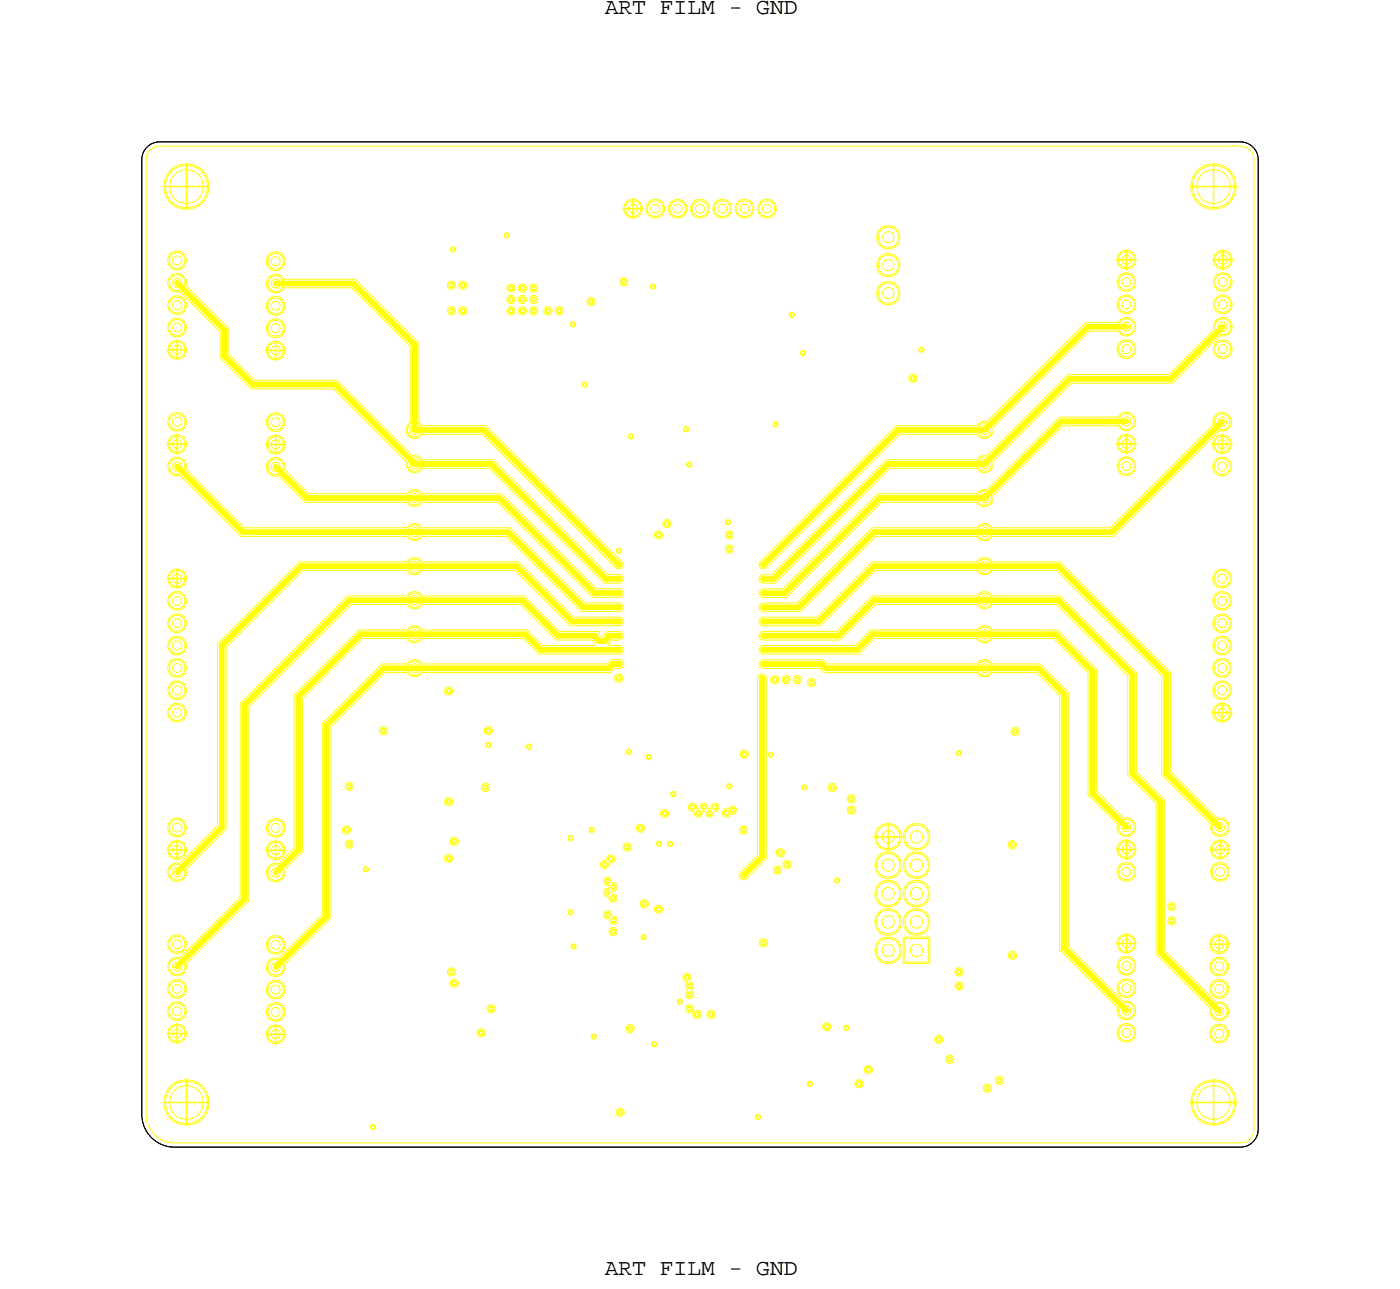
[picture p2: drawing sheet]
<svg xmlns="http://www.w3.org/2000/svg" width="125mm" height="115mm" viewBox="0 0 125 115" stroke-linecap="round" stroke-linejoin="round" font-family="sans-serif">
<defs><g id="words">
<g font-size="2.1">
<text x="54.2" y="1.2">ART FILM - GND</text>
<text x="54.2" y="114.2">ART FILM - GND</text>
</g>
</g></defs>
<!-- layer: Board Outline -->
<path d="M12.7 14.3v85.5zM13.2 13.2l.4-.4 .6-.1h96.9a1.61 1.61 0 0 1 1.6 1.5v86.9a1.6 1.6 0 0 1-1.6 1.6h-95.6a2.94 2.94 0 0 1-2.8-2.9v-85.5l.1-.6zM14.2 12.7h96.9zM14.2 12.7a1.6 1.6 0 0 0-1.5 1.6M111.1 12.7a1.6 1.6 0 0 1 1.6 1.5M112.7 14.2v86.9zM12.7 99.8a2.94 2.94 0 0 0 2.8 2.9M15.5 102.7h95.6zM112.7 101.1a1.6 1.6 0 0 1-1.6 1.6" fill="none" stroke="#000" stroke-width=".09"/>
<!-- layer: Nets -->
<g fill="none" stroke="#ff0" stroke-width=".09">
<path d="M13.4 13.5l.4-.3 .4-.1h96.9a1.23 1.23 0 0 1 1.2 1.1v86.9a1.22 1.22 0 0 1-1.2 1.2h-95.6a2.56 2.56 0 0 1-2.4-2.5v-85.5l.1-.5zM15.3 24.7a.85 .85 0 0 1 1-.1 .85 .85 0 0 1 .4 1l3.8 3.8v2.3l2.3 2.3h7.4l6.7 6.8h.1a1.12 1.12 0 0 1 .8 .4h6.4l10.2 10.2 1.2 .1 .2 .2v.3l-.3 .2h-1.4l-10.3-10.3-6 .1a.79 .79 0 0 1-1 .2 .79 .79 0 0 1-.4-.9l-6.5-6.5h-7.4l-2.8-2.8v-2.3l-3.6-3.6a.83 .83 0 0 1-1-.4 .83 .83 0 0 1 .2-1zM24.1 24.8a.89 .89 0 0 1 1.4 .2h6.3l5.7 5.7v7.1l.3 .3h5.7l12.2 12.2 .1 .2-.1 .3-.2 .1-.4-.1-11.9-11.9h-5.4a.78 .78 0 0 1-1.2 .1 .78 .78 0 0 1 .1-1.2v-6.8l-5.2-5.2h-6.1a.83 .83 0 0 1-1.2 .2 .83 .83 0 0 1-.1-1.2zM40.2 25.3l.2-.1 .3 .1 .1 .2-.1 .3-.3 .1-.2-.1-.1-.3zM40.2 27.6l.2-.1 .3 .1 .1 .2-.1 .3-.3 .1-.2-.1-.1-.3zM40.3 27.7l.1-.1 .2 .1v.3l-.2 .1-.1-.1zM40.3 25.4l.1-.1 .2 .1v.3l-.2 .1-.1-.1zM40.3 27.8l.1-.1 .2 .1v.1l-.2 .1-.1-.1zM40.3 25.5l.1-.1 .2 .1v.1l-.2 .1-.1-.1zM40.4 22.2l.2-.1 .2 .1v.3l-.2 .1-.2-.1zM40.4 22.3l.2-.1 .1 .1v.1l-.1 .1-.2-.1zM41.2 25.3l.3-.1 .2 .1 .1 .2-.1 .3-.2 .1-.3-.1-.1-.3z"/>
<path d="M41.2 27.6l.3-.1 .2 .1 .1 .2-.1 .3-.2 .1-.3-.1-.1-.3zM41.3 25.4l.2-.1 .1 .1v.3l-.1 .1-.2-.1zM41.3 27.7l.2-.1 .1 .1v.3l-.1 .1-.2-.1zM41.3 25.5l.2-.1 .1 .1v.1l-.1 .1-.2-.1zM41.3 27.8l.2-.1 .1 .1v.1l-.1 .1-.2-.1zM45.2 20.9l.2-.1 .1 .1v.3l-.1 .1-.2-.1zM45.2 21l.2-.1 .1 .1v.2h-.1h-.2zM45.5 27.6l.3-.1 .2 .1 .1 .2-.1 .3-.2 .1-.3-.1-.1-.3zM45.5 25.5l.3-.1 .2 .1 .1 .3-.1 .2-.2 .2-.3-.2-.1-.2zM45.5 26.6l.3-.2 .2 .2 .1 .2-.1 .3-.2 .1-.3-.1-.1-.3zM45.6 26.7l.2-.1 .1 .1v.3h-.1h-.2zM45.6 25.6h.2h.1v.4h-.1h-.2z"/>
<path d="M45.6 27.7l.2-.1 .1 .1v.3l-.1 .1-.2-.1zM45.6 26.7h.2h.1v.2l-.1 .1-.2-.1zM45.6 25.7l.2-.1 .1 .1v.2h-.1h-.2zM45.6 27.8l.2-.1 .1 .1v.1l-.1 .1-.2-.1zM46.5 27.6l.3-.1 .3 .1 .1 .2-.1 .3-.3 .1-.3-.1-.1-.3zM46.5 26.6l.3-.2 .3 .2 .1 .2-.1 .3-.3 .1-.3-.1-.1-.3zM46.5 25.5l.3-.1 .3 .1 .1 .3-.1 .2-.3 .2-.3-.2-.1-.2zM46.6 25.6h.2h.2v.4h-.2h-.2zM46.6 26.7l.2-.1 .2 .1v.3h-.2h-.2zM46.6 27.7l.2-.1 .2 .1v.3l-.2 .1-.2-.1zM46.7 25.7l.1-.1 .1 .1v.2h-.1h-.1zM46.7 26.7h.1h.1v.2l-.1 .1-.1-.1z"/>
<path d="M46.7 27.8l.1-.1 .1 .1v.1l-.1 .1-.1-.1zM47.5 25.5l.3-.1 .3 .1 .1 .3-.1 .2-.3 .2-.3-.2-.1-.2zM47.5 26.6l.3-.2 .3 .2 .1 .2-.1 .3-.3 .1-.3-.1-.1-.3zM47.5 27.6l.3-.1 .3 .1 .1 .2-.1 .3-.3 .1-.3-.1-.1-.3zM47.6 25.6h.2h.2v.4h-.2h-.2zM47.6 26.7l.2-.1 .2 .1v.3h-.2h-.2zM47.6 27.7l.2-.1 .2 .1v.3l-.2 .1-.2-.1zM47.7 25.7l.1-.1 .1 .1v.2h-.1h-.1zM47.7 26.7h.1h.1v.2l-.1 .1-.1-.1zM47.7 27.8l.1-.1 .1 .1v.1l-.1 .1-.1-.1zM48.8 27.6l.3-.1 .2 .1 .1 .2-.1 .3-.2 .1-.3-.1-.1-.3zM48.9 27.7l.2-.1 .1 .1v.3l-.1 .1-.2-.1z"/>
<path d="M48.9 27.8l.2-.1 .1 .1v.1l-.1 .1-.2-.1zM49.8 27.6l.3-.1 .3 .1 .1 .2-.1 .3-.3 .1-.3-.1-.1-.3zM49.9 27.7l.2-.1 .2 .1v.3l-.2 .1-.2-.1zM50 27.8l.1-.1 .1 .1v.1l-.1 .1-.1-.1zM51.1 28.9l.2-.1 .2 .1v.3l-.2 .1-.2-.1zM51.2 29l.1-.1 .1 .1v.1l-.1 .1-.1-.1zM52.2 34.3l.2-.1 .1 .1v.3l-.1 .1-.2-.1zM52.2 34.4l.2-.1 .1 .1v.1l-.1 .1-.2-.1zM52.7 26.8l.2-.2 .3 .2 .1 .2-.1 .3-.3 .1-.2-.1-.1-.3zM52.8 26.8h.1h.2v.4h-.2h-.1zM52.8 26.9h.1h.2v.2l-.2 .1-.1-.1zM55.6 25l.3-.1 .2 .1 .1 .2-.1 .3-.2 .1-.3-.1-.1-.3z"/>
<path d="M55.7 25.1l.2-.1 .1 .1v.3l-.1 .1-.2-.1zM55.7 25.2l.2-.1 .1 .1v.1l-.1 .1-.2-.1zM56.3 38.9l.2-.1 .2 .1v.3l-.2 .1-.2-.1zM56.4 39l.1-.1 .1 .1v.2h-.1h-.1zM58.3 25.5l.2-.1 .2 .1v.3l-.2 .1-.2-.1zM58.4 25.6l.1-.1 .1 .1v.1l-.1 .1-.1-.1zM61.3 38.3l.2-.1 .1 .1v.3l-.1 .1-.2-.1zM61.3 38.4l.2-.1 .1 .1v.1l-.1 .1-.2-.1zM69.3 37.8h.2h.2v.3l-.2 .1-.2-.1zM69.3 37.9l.2-.1 .1 .1v.2h-.1h-.2zM70.8 28h.1h.2v.3l-.2 .1-.1-.1zM70.8 28.1l.1-.1 .2 .1v.2h-.2h-.1z"/>
<path d="M71.8 31.4h.1h.2v.4h-.2h-.1zM71.8 31.5l.1-.1 .2 .1v.2h-.2h-.1zM81.5 33.6l.3-.1 .2 .1 .1 .3-.1 .2-.2 .1-.3-.1-.1-.2zM81.6 33.7l.2-.1 .1 .1v.3l-.1 .1-.2-.1zM81.6 33.8l.2-.1 .1 .1v.1l-.1 .1-.2-.1zM82.4 31.1h.1h.2v.4h-.2h-.1zM82.4 31.2h.1h.2v.2l-.2 .1-.1-.1zM15.3 41.2a.85 .85 0 0 1 1-.1 .85 .85 0 0 1 .4 .9l5.2 5.3 14.6-.1a.81 .81 0 0 1 1.3 .1h7.9l6.7 6.7h3.1l.2 .2 .1 .3-.2 .2h-.2h-3.3l-6.7-6.7h-7.6a.81 .81 0 0 1-1.4 0h-14.8l-5.5-5.4a.83 .83 0 0 1-1-.4 .83 .83 0 0 1 .2-1zM24.1 41.2a.85 .85 0 0 1 1-.1 .85 .85 0 0 1 .4 1l2.1 2.1h8.9a.81 .81 0 0 1 1.3 0h7.1l8.5 8.5h2.1l.3 .2v.3l-.4 .3h-2.3l-8.5-8.5h-6.8a.81 .81 0 0 1-1.4 0h-9.1l-2.4-2.4a.83 .83 0 0 1-.9-.4 .83 .83 0 0 1 .1-1zM26.8 50.3h9.7a.81 .81 0 0 1 1.3 0h8.6l5 4.9 4.1 .1 .2 .1 .1 .3-.1 .2-.3 .1h-4.3l-5-4.9h-8.3a.81 .81 0 0 1-1.4 0h-9.3l-6.9 6.9v16.2l-3.5 3.7a.83 .83 0 0 1-.8 1 .83 .83 0 0 1-.9-1 .83 .83 0 0 1 1.1-.6l3.4-3.4v-16.3zM55.3 49.1h.1h.2v.4h-.2h-.1zM55.3 50.4l.1-.1 .2 .1v.3l-.2 .1-.1-.1z"/>
<path d="M55.3 56.8l.1-.1 .2 .1v.3h-.2h-.1zM55.3 51.7l.1-.1 .2 .1v.3l-.2 .1-.1-.1zM55.3 58l.1-.1 .2 .1v.3l-.2 .1-.1-.1zM55.3 55.5l.1-.1 .2 .1v.3l-.2 .1-.1-.1zM55.3 54.2l.1-.1 .2 .1v.3l-.2 .1-.1-.1zM55.3 52.9h.1h.2v.4h-.2h-.1zM55.3 49.2l.1-.1 .2 .1v.2h-.2h-.1zM55.3 50.5l.1-.1 .2 .1v.1l-.2 .1-.1-.1zM55.3 56.8h.1h.2v.2l-.2 .1-.1-.1zM55.3 51.8l.1-.1 .2 .1v.1l-.2 .1-.1-.1zM55.3 58.1l.1-.1 .2 .1v.1l-.2 .1-.1-.1zM55.3 55.6l.1-.1 .2 .1v.1l-.2 .1-.1-.1z"/>
<path d="M55.3 54.3l.1-.1 .2 .1v.1l-.2 .1-.1-.1zM55.3 53l.1-.1 .2 .1v.2h-.2h-.1zM55.3 59.3l.2-.1 .2 .1v.3l-.2 .1-.2-.1zM55.4 59.4l.1-.1 .1 .1v.1l-.1 .1-.1-.1zM58.7 47.6l.3-.1 .3 .1v.3v.2l-.3 .2-.3-.2-.1-.2zM58.8 47.7h.2h.2v.3l-.2 .1-.2-.1zM58.8 47.8l.2-.1 .1 .1v.2h-.1h-.2zM59.5 46.6l.2-.1 .3 .1 .1 .3-.1 .2-.3 .1-.2-.1-.1-.2zM59.6 46.7l.1-.1 .2 .1v.3l-.2 .1-.1-.1zM59.6 46.8l.1-.1 .2 .1v.1l-.2 .1-.1-.1zM61.6 41.4h.1h.2v.3l-.2 .1-.1-.1zM61.6 41.5l.1-.1 .2 .1v.2h-.2h-.1z"/>
<path d="M65 46.6l.2-.1 .2 .1v.3l-.2 .1-.2-.1zM65.1 47.6l.2-.1 .3 .1 .1 .3-.1 .2-.3 .2-.2-.2-.1-.2zM65.1 48.9l.2-.1 .3 .1 .1 .3-.1 .2-.3 .1-.2-.1-.1-.2zM65.1 46.7l.1-.1 .1 .1v.1l-.1 .1-.1-.1zM65.2 47.7h.1h.2v.3l-.2 .1-.1-.1zM65.2 49l.1-.1 .2 .1v.3l-.2 .1-.1-.1zM65.2 47.8l.1-.1 .2 .1v.2h-.2h-.1zM65.2 49.1l.1-.1 .2 .1v.1l-.2 .1-.1-.1zM68.1 59.2l.3-.1h5.3l.4 .3h13.4a.81 .81 0 0 1 1.4 0h4.3l2.5 2.6v22.7l5 5a.83 .83 0 0 1 1 .7 .83 .83 0 0 1-1 .9 .83 .83 0 0 1-.6-1.1l-5.2-5.2v-22.7l-2-2.1h-4.1a.81 .81 0 0 1-1.3 0h-13.7l-.4-.4h-5.1l-.3-.2zM68.1 57.9l.3-.1h8.2l1.4-1.4h9.5a.81 .81 0 0 1 1.4 0h5.8l3.5 3.5v10.9l2.5 2.5a.83 .83 0 0 1 1 .7 .83 .83 0 0 1-1 .9 .83 .83 0 0 1-.6-1.1l-2.6-2.6v-11l-3.1-3h-5.6a.81 .81 0 0 1-1.3 0h-9.2l-1.4 1.4h-8.6l-.3-.3v-.2zM68.1 52.8l.3-.1h1.7l8.5-8.5h8.9a.83 .83 0 0 1 .9-.4l6.5-6.5h5.3a.83 .83 0 0 1 1.2-.2 .83 .83 0 0 1 0 1.3 .83 .83 0 0 1-1.3-.3h-4.9l-6.3 6.3a.78 .78 0 0 1-.4 .9 .78 .78 0 0 1-1-.3h-8.5l-8.6 8.5h-2.1l-.3-.3zM68.1 55.4l.3-.1h4.8l4.9-5h9.4a.81 .81 0 0 1 1.4 0h6.1l9.8 9.9v8.9l4.2 4.2a.83 .83 0 0 1 1.1 .7 .83 .83 0 0 1-1 .9 .83 .83 0 0 1-.6-1.1l-4.4-4.4v-8.9l-9.5-9.4h-5.8a.81 .81 0 0 1-1.3 0h-9.1l-4.9 4.9h-5.2l-.3-.2z"/>
<path d="M68.1 51.6l.2-.1 .8-.1 10.3-10.2 8.1-.1a.82 .82 0 0 1 .9-.3l7.2-7.3h9.1l4-4a.83 .83 0 0 1 .8-1 .83 .83 0 0 1 .9 .9 .83 .83 0 0 1-1.1 .7l-4.3 4.2h-9l-7.1 7.1a.79 .79 0 0 1-.4 .9 .79 .79 0 0 1-1-.4h-7.8l-10.3 10.3h-1.2l-.2-.3zM68.1 56.6l.3-.1h6.5l3.2-3.2h9.4a.81 .81 0 0 1 1.4 0h6.1l6.8 6.9v8.9l2.5 2.5v13.5l4.7 4.6a.83 .83 0 0 1 1 .8 .83 .83 0 0 1-.9 .9 .83 .83 0 0 1-.7-1.1l-4.8-4.9v-13.5l-2.6-2.5v-8.9l-6.4-6.4h-5.8a.81 .81 0 0 1-1.3 0h-9.1l-3.1 3.2h-7l-.1-.1-.2-.2zM68.1 54.1l.3-.1h3l6.7-6.7 9.4-.1a.81 .81 0 0 1 1.4 .1h10.5l9.3-9.3a.83 .83 0 0 1 .7-1 .83 .83 0 0 1 .9 .9 .83 .83 0 0 1-1.1 .7l-9.4 9.4h-11a.81 .81 0 0 1-1.3 0h-9.1l-6.7 6.8h-3.4l-.3-.3zM68.1 50.3l12.2-12.2h7.2a1.14 1.14 0 0 1 .9-.4l8.9-8.8 2.9-.1a.83 .83 0 0 1 1.2-.1 .83 .83 0 0 1 0 1.2 .83 .83 0 0 1-1.3-.3h-2.5l-8.7 8.7a.79 .79 0 0 1-.5 .9 .79 .79 0 0 1-.9-.3h-6.9l-11.9 11.9-.3 .1-.3-.1-.1-.2zM68.2 51.7l.2-.1 .1 .1v.3l-.1 .1-.2-.1zM68.2 56.8l.2-.1 .1 .1v.3h-.1h-.2zM68.2 59.3l.2-.1 .1 .1v.3l-.1 .1-.2-.1zM68.2 50.4l.2-.1 .1 .1v.3l-.1 .1-.2-.1zM68.2 55.5l.2-.1 .1 .1v.3l-.1 .1-.2-.1zM68.2 58l.2-.1 .1 .1v.3l-.1 .1-.2-.1zM68.2 54.2l.2-.1 .1 .1v.3l-.1 .1-.2-.1zM68.2 52.9h.2h.1v.4h-.1h-.2z"/>
<path d="M68.2 51.8l.2-.1 .1 .1v.1l-.1 .1-.2-.1zM68.2 56.8h.2h.1v.2l-.1 .1-.2-.1zM68.2 59.4l.2-.1 .1 .1v.1l-.1 .1-.2-.1zM68.2 50.5l.2-.1 .1 .1v.1l-.1 .1-.2-.1zM68.2 55.6l.2-.1 .1 .1v.1l-.1 .1-.2-.1zM68.2 58.1l.2-.1 .1 .1v.1l-.1 .1-.2-.1zM68.2 54.3l.2-.1 .1 .1v.1l-.1 .1-.2-.1zM68.2 53h.2h.1v.2l-.1 .1-.2-.1zM21.5 63l9.6-9.7h5.4a.81 .81 0 0 1 1.3 0h9.1l3.2 3.2h3.6v.4l.1 .1h.2l.2-.3 .2-.2 1.2 .1 .2 .3-.1 .3-.2 .1h-.7l-.3 .4v.1h1l.2 .1 .1 .3-.1 .2-.3 .2h-7.1l-1.4-1.4h-9.1a.81 .81 0 0 1-1.4 0h-3.9l-5.4 5.3v13.7l-1.6 1.7a.83 .83 0 0 1-.8 1 .83 .83 0 0 1-.8-.9 .83 .83 0 0 1 1.1-.7l1.3-1.4v-13.7l5.8-5.8h4.4a.81 .81 0 0 1 1.3 0h9.4l1.4 1.4h4.6l.1-.1-.3-.4h-3.2l-3.2-3.2h-8.8a.81 .81 0 0 1-1.4 0h-4.9l-9.2 9.2v17.4l-5.6 5.6a.84 .84 0 0 1-.8 1.1 .84 .84 0 0 1-.9-1 .84 .84 0 0 1 1.1-.7l5.4-5.4zM28.9 64.7l5.3-5.3h2.3a.81 .81 0 0 1 1.3 0h16.5l.4-.3h.8l.3 .1 .1 .3-.2 .3h-.7l-.3 .4h-16.9a.81 .81 0 0 1-1.4 0h-1.9l-4.9 4.9v17.1l-4.1 4.2a.83 .83 0 0 1-.8 1 .83 .83 0 0 1-.8-1 .83 .83 0 0 1 1.1-.6l3.9-3.9zM30.8 74.1l.2-.2 .3 .2 .1 .2-.1 .3-.3 .1-.2-.1-.1-.3zM30.9 74.1h.1h.2v.4h-.2h-.1z"/>
<path d="M30.9 74.2h.1h.2v.2l-.2 .1-.1-.1zM31 70.2l.3-.2 .3 .2 .1 .2-.1 .3-.3 .1-.3-.1-.1-.3zM31 75.3l.3-.1 .3 .1 .1 .3-.1 .2-.3 .1-.3-.1-.1-.2zM31.1 70.2h.2h.2v.4h-.2h-.2zM31.1 75.4l.2-.1 .2 .1v.3l-.2 .1-.2-.1zM31.2 70.3h.1h.1v.2l-.1 .1-.1-.1zM31.2 75.5l.1-.1 .1 .1v.1l-.1 .1-.1-.1zM32.6 77.7l.2-.1 .2 .1v.3l-.2 .1-.2-.1zM32.6 77.8l.2-.1 .1 .1v.1l-.1 .1-.2-.1zM34.1 65.2l.2-.1 .3 .1 .1 .2-.1 .3-.3 .1-.2-.1-.1-.3zM34.2 65.3l.1-.1 .2 .1v.3l-.2 .1-.1-.1zM34.2 65.4l.1-.1 .2 .1v.1l-.2 .1-.1-.1z"/>
<path d="M39.9 61.6l.3-.1 .3 .1v.3v.2l-.3 .1-.3-.1-.1-.2zM39.9 71.5l.3-.1 .3 .1v.3v.2l-.3 .1-.3-.1-.1-.2zM39.9 76.6l.3-.1 .3 .1v.2v.3l-.3 .1-.3-.1-.1-.3zM40 61.7l.2-.1 .2 .1v.3l-.2 .1-.2-.1zM40 71.6l.2-.1 .2 .1v.3l-.2 .1-.2-.1zM40 76.7l.2-.1 .2 .1v.3l-.2 .1-.2-.1zM40 61.8l.2-.1 .1 .1v.1l-.1 .1-.2-.1zM40 71.7l.2-.1 .1 .1v.1l-.1 .1-.2-.1zM40 76.8l.2-.1 .1 .1v.1l-.1 .1-.2-.1zM40.4 75.1l.3-.1 .3 .1 .1 .2-.1 .3-.3 .1-.3-.1-.1-.3zM40.5 75.2l.2-.1 .2 .1v.3l-.2 .1-.2-.1zM40.6 75.3l.1-.1 .1 .1v.1l-.1 .1-.1-.1z"/>
<path d="M43.2 70.2l.3-.1 .3 .1v.3v.2l-.3 .2-.3-.2-.1-.2zM43.3 70.3h.2h.2v.4h-.2h-.2zM43.4 70.4l.1-.1 .1 .1v.2h-.1h-.1zM43.5 65.2l.2-.2 .3 .2 .1 .2-.1 .3-.3 .1-.2-.1-.1-.3zM43.6 66.5h.1h.2v.4h-.2h-.1zM43.6 65.3l.1-.1 .2 .1v.3h-.2h-.1zM43.6 66.6l.1-.1 .2 .1v.2h-.2h-.1zM43.6 65.3h.1h.2v.2l-.2 .1-.1-.1zM47.2 66.7l.2-.1 .2 .1v.3l-.2 .1-.2-.1zM47.3 66.8l.1-.1 .1 .1v.1l-.1 .1-.1-.1zM50.9 74.9l.2-.1 .2 .1v.3l-.2 .1-.2-.1zM51 75l.1-.1 .1 .1v.1l-.1 .1-.1-.1z"/>
<path d="M52.8 74.1h.2h.2v.4h-.2h-.2zM52.9 74.2h.1h.1v.2l-.1 .1-.1-.1zM53.9 77.1l.4-.1 .1-.3 .2-.1h.3l.2 .2-.1 .3-.5 .2v.3l-.2 .1h-.3l-.2-.1v-.2zM54 77.2h.2h.1v.4h-.1h-.2zM54 77.3l.2-.1 .1 .1v.2h-.1h-.2zM54.2 78.6l.2-.1 .2 .1 .2 .4 .3 .1 .2 .2-.1 .3-.4 .2v.2l.3 .1 .2 .2v.2l-.2 .2h-.4l-.2-.4-.3-.1-.1-.2v-.3l.5-.3-.1-.1-.2-.1-.2-.1v-.3zM54.2 79.7h.2h.2v.4h-.2h-.2zM54.3 78.7h.1h.2v.4h-.2h-.1zM54.3 79.8h.1h.1v.2l-.1 .1-.1-.1zM54.3 78.8h.1h.2v.2l-.2 .1-.1-.1zM54.5 76.7h.2h.2v.4h-.2h-.2zM54.6 76.8l.1-.1 .1 .1v.2h-.1h-.1z"/>
<path d="M54.8 79.2h.1h.2v.4h-.2h-.1zM54.8 79.3h.1h.2v.2l-.2 .1-.1-.1zM55.2 60.5l.2-.1 .3 .1 .1 .2-.1 .3-.3 .1-.2-.1-.1-.3zM55.3 60.6l.1-.1 .2 .1v.3h-.2h-.1zM55.3 60.6h.1h.2v.2l-.2 .1-.1-.1zM55.9 75.6l.3-.1 .3 .1v.2v.3l-.3 .1-.3-.1-.1-.3zM56 75.7l.2-.1 .2 .1v.3l-.2 .1-.2-.1zM56.1 75.8l.1-.1 .1 .1v.1l-.1 .1-.1-.1zM56.2 67.1h.1h.2v.4h-.2h-.1zM56.2 67.2h.1h.2v.2l-.2 .1-.1-.1zM57.1 73.9l.3-.1 .2 .1 .1 .3-.1 .2-.2 .1-.3-.1-.1-.2zM57.2 74l.2-.1 .1 .1v.3l-.1 .1-.2-.1z"/>
<path d="M57.2 74.1l.2-.1 .1 .1v.1l-.1 .1-.2-.1zM57.9 67.6l.2-.1 .2 .1v.3l-.2 .1-.2-.1zM58 67.7l.1-.1 .1 .1v.1l-.1 .1-.1-.1zM58.9 75.4l.1-.1 .2 .1v.3l-.2 .1-.1-.1zM58.9 75.5l.1-.1 .2 .1v.1l-.2 .1-.1-.1zM59.3 72.6l.2-.1 .3 .1 .1 .2-.1 .3-.3 .1-.2-.1-.1-.3zM59.4 72.7l.1-.1 .2 .1v.3l-.2 .1-.1-.1zM59.4 72.8l.1-.1 .2 .1v.1l-.2 .1-.1-.1zM59.9 75.4l.1-.1 .2 .1v.3l-.2 .1-.1-.1zM59.9 75.5l.1-.1 .2 .1v.1l-.2 .1-.1-.1zM60.1 70.9h.2h.2v.4h-.2h-.2zM60.2 71l.1-.1 .1 .1v.2h-.1h-.1z"/>
<path d="M61.8 72l.2-.1h.2l.1 .2 .1 .3h.2l.2-.4 .3-.1 .2 .2 .1 .3h.2l.2-.4 .3-.1 .2 .2 .1 .2-.1 .3-.4 .1v.3l-.2 .1h-.3l-.2-.4-.2-.1-.1 .1-.1 .3-.3 .1-.3-.1-.1-.3-.4-.2v-.3zM61.9 72.1l.1-.1 .2 .1v.3l-.2 .1-.1-.1zM61.9 72.2l.1-.1 .2 .1v.1l-.2 .1-.1-.1zM62.4 72.6h.1h.2v.3l-.2 .1-.1-.1zM62.4 72.7l.1-.1 .2 .1v.2h-.2h-.1zM62.9 72.1l.1-.1 .2 .1v.3l-.2 .1-.1-.1zM62.9 72.2l.1-.1 .2 .1v.1l-.2 .1-.1-.1zM63.4 72.6h.2h.1v.3l-.1 .1-.2-.1zM63.4 72.7l.2-.1 .1 .1v.2h-.1h-.2zM63.9 72.1l.2-.1 .1 .1v.3l-.1 .1-.2-.1zM63.9 72.2l.2-.1 .1 .1v.1l-.1 .1-.2-.1zM64.8 72.5l.4-.1 .2-.2h.2l.3 .1 .1 .2-.2 .3-.3 .1-.2 .2h-.2l-.4-.2v-.2z"/>
<path d="M64.9 72.6h.2h.1v.3l-.1 .1-.2-.1zM64.9 72.7l.2-.1 .1 .1v.2h-.1h-.2zM65.2 70.2h.1h.2v.4h-.2h-.1zM65.2 70.3l.1-.1 .2 .1v.2h-.2h-.1zM65.4 72.4l.2-.1 .2 .1v.3h-.2h-.2zM65.5 72.4h.1h.1v.2l-.1 .1-.1-.1zM66.3 74.1l.3-.2 .3 .2 .1 .2-.1 .3-.3 .1-.3-.1-.1-.3zM66.4 67.3l.3-.2 .2 .2 .1 .2-.1 .3-.2 .1-.3-.1-.1-.3zM66.4 74.1h.2h.2v.4h-.2h-.2zM66.4 78.2l.2-.1 .2 .1v.3l-.2 .1-.2-.1zM66.5 74.2h.1h.1v.2l-.1 .1-.1-.1zM66.5 78.3l.1-.1 .1 .1v.1l-.1 .1-.1-.1z"/>
<path d="M66.5 67.4l.2-.1 .1 .1v.3h-.1h-.2zM66.5 67.4h.2h.1v.2l-.1 .1-.2-.1zM68 60.4h.4l.2 .1v.2v16.2l-1.7 1.7-.3 .2-.3-.2v-.4l1.6-1.6v-15.9zM68.1 60.6l.1-.1 .2 .1v.3h-.2h-.1zM68.1 60.6h.1h.2v.2l-.2 .1-.1-.1zM68.9 67.4l.1-.1 .2 .1v.3l-.2 .1-.1-.1zM68.9 67.5l.1-.1 .2 .1v.1l-.2 .1-.1-.1zM69.1 60.6l.3-.1 .3 .1 .1 .2-.1 .3-.3 .1-.3-.1-.1-.3zM69.2 60.7l.2-.1 .2 .1v.3l-.2 .1-.2-.1zM69.3 60.8l.1-.1 .1 .1v.1l-.1 .1-.1-.1zM69.4 77.6l.2-.1 .3 .1 .1 .3-.1 .2-.3 .2-.2-.2-.1-.2zM69.5 77.7h.1h.2v.4h-.2h-.1z"/>
<path d="M69.5 77.8l.1-.1 .2 .1v.2h-.2h-.1zM69.6 76.1l.3-.1 .3 .1 .1 .2-.1 .3-.3 .1-.3-.1-.1-.3zM69.7 76.2l.2-.1 .2 .1v.3l-.2 .1-.2-.1zM69.8 76.3l.1-.1 .1 .1v.1l-.1 .1-.1-.1zM70.1 60.6l.3-.1 .3 .1 .1 .2-.1 .3-.3 .1-.3-.1-.1-.3zM70.2 77.1l.3-.1 .3 .1 .1 .3-.1 .2-.3 .2-.3-.2-.1-.2zM70.2 60.7l.2-.1 .2 .1v.3l-.2 .1-.2-.1zM70.3 60.8l.1-.1 .1 .1v.1l-.1 .1-.1-.1zM70.3 77.2h.2h.2v.4h-.2h-.2zM70.4 77.3l.1-.1 .1 .1v.2h-.1h-.1zM71.2 60.6l.2-.1 .3 .1 .1 .2-.1 .3-.3 .1-.2-.1-.1-.3zM71.3 60.7l.1-.1 .2 .1v.3l-.2 .1-.1-.1z"/>
<path d="M71.3 60.8l.1-.1 .2 .1v.1l-.2 .1-.1-.1zM71.9 70.3h.1h.2v.4h-.2h-.1zM71.9 70.4l.1-.1 .2 .1v.2h-.2h-.1zM72.4 60.8l.3-.1 .3 .1 .1 .3-.1 .2-.3 .2-.3-.2-.1-.2zM72.5 60.9h.2h.2v.4h-.2h-.2zM72.6 61l.1-.1 .1 .1v.2h-.1h-.1zM74.3 70.2l.2-.1 .3 .1 .1 .3-.1 .2-.3 .2-.2-.2-.1-.2zM74.4 70.3h.1h.2v.4h-.2h-.1zM74.4 70.4l.1-.1 .2 .1v.2h-.2h-.1zM74.8 78.7l.2-.1 .2 .1v.3h-.2h-.2zM74.8 78.7h.2h.1v.2l-.1 .1-.2-.1zM76 71.3l.3-.1 .2 .1 .1 .2-.1 .3-.2 .1-.3-.1-.1-.3z"/>
<path d="M76 72.3l.3-.1 .2 .1 .1 .2-.1 .3-.2 .1-.3-.1-.1-.3zM76.1 71.4l.2-.1 .1 .1v.3h-.1h-.2zM76.1 72.4l.2-.1 .1 .1v.3l-.1 .1-.2-.1zM76.1 71.4h.2h.1v.2l-.1 .1-.2-.1zM76.1 72.5l.2-.1 .1 .1v.1l-.1 .1-.2-.1zM85.7 67.3l.2-.1 .2 .1v.3l-.2 .1-.2-.1zM85.8 67.4l.1-.1 .1 .1v.1l-.1 .1-.1-.1zM90.4 75.4l.3-.1 .2 .1 .1 .2-.1 .3-.2 .1-.3-.1-.1-.3zM90.5 75.5l.2-.1 .1 .1v.3l-.1 .1-.2-.1zM90.5 75.6l.2-.1 .1 .1v.1l-.1 .1-.2-.1zM90.6 65.2l.3-.1 .3 .1 .1 .3-.1 .2-.3 .1-.3-.1v-.2zM90.7 65.3l.2-.1 .2 .1v.3l-.2 .1-.2-.1z"/>
<path d="M90.8 65.4l.1-.1 .2 .1v.2h-.2h-.1zM40.2 86.8l.2-.2 .3 .2 .1 .2-.1 .3-.3 .1-.2-.1-.1-.3zM40.3 86.8h.1h.2v.4h-.2h-.1zM40.3 86.9h.1h.2v.2l-.2 .1-.1-.1zM40.4 87.8l.3-.1 .3 .1 .1 .2-.1 .3-.3 .1-.3-.1-.1-.3zM40.5 87.9l.2-.1 .2 .1v.3l-.2 .1-.2-.1zM40.6 88l.1-.1 .1 .1v.1l-.1 .1-.1-.1zM42.8 92.2l.3-.1 .3 .1 .1 .3-.1 .2-.3 .1-.3-.1-.1-.2zM42.9 92.3l.2-.1 .2 .1v.3l-.2 .1-.2-.1zM43 92.4l.1-.1 .1 .1v.1l-.1 .1-.1-.1zM43.7 90.1l.3-.2 .3 .2 .1 .2-.1 .3-.3 .1-.3-.1-.1-.3zM43.8 90.2l.2-.1 .2 .1v.3h-.2h-.2z"/>
<path d="M43.9 90.2h.1h.1v.2l-.1 .1-.1-.1zM50.9 81.5l.2-.1 .2 .1v.3l-.2 .1-.2-.1zM51 81.6l.1-.1 .1 .1v.1l-.1 .1-.1-.1zM51.2 84.6l.2-.1 .1 .1v.3l-.1 .1-.2-.1zM51.2 84.7l.2-.1 .1 .1v.1l-.1 .1-.2-.1zM53 92.6h.2h.2v.4h-.2h-.2zM53.1 92.7h.1h.1v.2l-.1 .1-.1-.1zM54.2 81.6l.2-.1 .3 .1 .1 .4 .3 .1 .2 .1v.3l-.1 .2-.3 .1-.2-.1-.1-.4-.3-.1-.2-.1v-.3zM54.3 81.7h.1h.2v.4h-.2h-.1zM54.3 81.8l.1-.1 .2 .1v.2h-.2h-.1zM54.6 83.2l.3-.2 .3 .2 .1 .2-.1 .3-.3 .1-.3-.1v-.3zM54.7 83.2h.2h.2v.4h-.2h-.2z"/>
<path d="M54.7 80.2h.2h.2v.4h-.2h-.2zM54.8 82.2h.2h.1v.4h-.1h-.2zM54.8 83.3h.1h.1v.2l-.1 .1-.1-.1zM54.8 80.3l.1-.1 .2 .1v.2h-.2h-.1zM54.8 82.3h.2h.1v.2l-.1 .1-.2-.1zM55.3 99.3l.2-.1 .3 .1 .1 .3-.1 .2-.3 .1-.2-.1-.1-.2zM55.4 99.4h.1h.2v.3l-.2 .1-.1-.1zM55.4 99.5l.1-.1 .2 .1v.2h-.2h-.1zM56.2 91.8l.2-.1 .3 .1 .1 .3-.1 .2-.3 .2-.2-.2-.1-.2zM56.3 91.9h.1h.2v.3l-.2 .1-.1-.1zM56.3 92l.1-.1 .2 .1v.2h-.2h-.1zM57.4 80.7l.3-.2 .3 .2 .1 .2-.1 .3-.3 .1-.3-.1-.1-.3z"/>
<path d="M57.5 83.7h.1h.2v.4h-.2h-.1zM57.5 83.8l.1-.1 .2 .1v.2h-.2h-.1zM57.5 80.8l.2-.1 .2 .1v.3h-.2h-.2zM57.6 80.8h.1h.1v.2l-.1 .1-.1-.1zM58.4 93.3h.2h.2v.4h-.2h-.2zM58.5 93.4l.1-.1 .1 .1v.2h-.1h-.1zM58.7 81.1l.3-.1 .3 .1v.3v.2l-.3 .2-.3-.2-.1-.2zM58.8 81.2h.2h.2v.4h-.2h-.2zM58.8 81.3l.2-.1 .1 .1v.2h-.1h-.2zM60.7 89.5l.2-.1 .2 .1v.3l-.2 .1-.2-.1zM60.8 89.6l.1-.1 .1 .1v.1l-.1 .1-.1-.1zM61.3 87.3l.2-.2 .3 .2 .1 .2-.1 .4 .3 .3v.2l-.2 .3 .2 .2v.2l-.2 .3h-.3l-.2-.3v-.2l.2-.3-.2-.3 .1-.4-.2-.1-.1-.2z"/>
<path d="M61.4 87.3h.1h.2v.4h-.2h-.1zM61.4 87.4h.1h.2v.2l-.2 .1-.1-.1zM61.5 90.1l.3-.2 .2 .2 .1 .2-.1 .3-.2 .1-.3-.1-.1-.3zM61.6 88.1l.2-.1 .1 .1v.3l-.1 .1-.2-.1zM61.6 90.2l.2-.1 .1 .1v.3h-.1h-.2zM61.6 88.9l.2-.1 .1 .1v.3l-.1 .1-.2-.1zM61.6 88.2l.2-.1 .1 .1v.1l-.1 .1-.2-.1zM61.6 90.2h.2h.1v.2l-.1 .1-.2-.1zM61.6 89l.2-.1 .1 .1v.1l-.1 .1-.2-.1zM62.2 90.6l.2-.1 .3 .1 .1 .2-.1 .3-.3 .1-.2-.1-.1-.3zM62.3 90.7l.1-.1 .2 .1v.3h-.2h-.1zM62.3 90.7h.1h.2v.2l-.2 .1-.1-.1z"/>
<path d="M63.4 90.6l.3-.1 .3 .1 .1 .2-.1 .3-.3 .1-.3-.1-.1-.3zM63.5 90.7l.2-.1 .2 .1v.3h-.2h-.2zM63.6 90.7h.1h.1v.2l-.1 .1-.1-.1zM67.7 99.8h.2h.2v.4h-.2h-.2zM67.8 99.9l.1-.1 .1 .1v.2h-.1h-.1zM68.1 84.2l.3-.2 .2 .2 .1 .2-.1 .3-.2 .1-.3-.1-.1-.3zM68.2 84.3l.2-.1 .1 .1v.3h-.1h-.2zM68.2 84.3h.2h.1v.2l-.1 .1-.2-.1zM72.4 96.9l.1-.1 .2 .1v.3l-.2 .1-.1-.1zM72.4 96.9h.1h.2v.2l-.2 .1-.1-.1zM73.8 91.7l.3-.1 .2 .1 .1 .2-.1 .3-.2 .1-.3-.1-.1-.3zM73.9 91.8l.2-.1 .1 .1v.3h-.1h-.2z"/>
<path d="M73.9 91.8h.2h.1v.2l-.1 .1-.2-.1zM75.7 91.8h.1h.2v.4h-.2h-.1zM75.7 91.9h.1h.2v.2l-.2 .1-.1-.1zM76.7 96.8l.2-.1 .3 .1 .1 .2-.1 .3-.3 .1-.2-.1-.1-.3zM76.8 96.9l.1-.1 .2 .1v.3l-.2 .1-.1-.1zM76.8 96.9h.1h.2v.2l-.2 .1-.1-.1zM77.5 95.5l.3-.1 .2 .1 .1 .3-.1 .2-.2 .1-.3-.1-.1-.2zM77.6 95.6l.2-.1 .1 .1v.3l-.1 .1-.2-.1zM77.6 95.7l.2-.1 .1 .1v.1l-.1 .1-.2-.1zM80.9 83.9h2.4v2.4h-2.4zM81 84h2.1v2.1h-2.1zM83.8 92.8l.3-.1 .3 .1v.3v.2l-.3 .1-.3-.1-.1-.2z"/>
<path d="M83.9 92.9l.2-.1 .2 .1v.3l-.2 .1-.2-.1zM84 93l.1-.1 .1 .1v.1l-.1 .1-.1-.1zM84.8 94.6l.3-.1 .2 .1 .1 .2-.1 .3-.2 .1-.3-.1-.1-.3zM84.9 94.7l.2-.1 .1 .1v.3l-.1 .1-.2-.1zM84.9 94.8l.2-.1 .1 .1v.1l-.1 .1-.2-.1zM85.6 86.8l.3-.2 .3 .2 .1 .2-.1 .3-.3 .1-.3-.1-.1-.3zM85.6 88l.3-.1 .3 .1 .1 .3-.1 .2-.3 .1-.3-.1-.1-.2zM85.7 86.8h.2h.2v.4h-.2h-.2zM85.7 88.1l.2-.1 .2 .1v.3l-.2 .1-.2-.1zM85.8 86.9h.1h.1v.2l-.1 .1-.1-.1zM85.8 88.2l.1-.1 .1 .1v.1l-.1 .1-.1-.1zM88.2 97.2l.2-.1 .3 .1 .1 .2-.1 .3-.3 .1-.2-.1-.1-.3z"/>
<path d="M88.3 97.3l.1-.1 .2 .1v.3l-.2 .1-.1-.1zM88.3 97.3h.1h.2v.2l-.2 .1-.1-.1zM89.2 96.5l.3-.1 .3 .1 .1 .2-.1 .3-.3 .1-.3-.1v-.3zM89.3 96.6l.2-.1 .2 .1v.3l-.2 .1-.2-.1zM89.4 96.7l.1-.1 .2 .1v.1l-.2 .1-.1-.1zM90.4 85.3l.3-.1 .3 .1v.2v.3l-.3 .1-.3-.1-.1-.3zM90.5 85.4l.2-.1 .2 .1v.3l-.2 .1-.2-.1zM90.5 85.5l.2-.1 .1 .1v.1l-.1 .1-.2-.1zM104.7 82.2l.3-.1 .2 .1 .1 .2-.1 .3-.2 .1-.3-.1-.1-.3zM104.7 80.9l.3-.1 .2 .1 .1 .3-.1 .2-.2 .1-.3-.1-.1-.2zM104.8 81l.2-.1 .1 .1v.3l-.1 .1-.2-.1zM104.8 82.3l.2-.1 .1 .1v.3l-.1 .1-.2-.1z"/>
<path d="M104.8 81.1l.2-.1 .1 .1v.1l-.1 .1-.2-.1zM104.8 82.4l.2-.1 .1 .1v.1l-.1 .1-.2-.1zM33.2 100.7h.2h.2v.4h-.2h-.2zM33.3 100.8l.1-.1 .1 .1v.2h-.1h-.1z"/>
<circle cx="16.7" cy="16.7" r="2.03"/>
<circle cx="16.7" cy="16.7" r="1.51"/>
<circle cx="16.7" cy="16.7" r="1.89"/>
<circle cx="56.7" cy="18.7" r=".4"/>
<circle cx="56.7" cy="18.7" r=".84"/>
<circle cx="56.7" cy="18.7" r=".7"/>
<circle cx="58.7" cy="18.7" r=".4"/>
<circle cx="58.7" cy="18.7" r=".7"/>
<circle cx="58.7" cy="18.7" r=".84"/>
<circle cx="60.7" cy="18.7" r=".4"/>
<circle cx="60.7" cy="18.7" r=".7"/>
<circle cx="60.7" cy="18.7" r=".84"/>
<circle cx="62.7" cy="18.7" r=".4"/>
<circle cx="62.7" cy="18.7" r=".7"/>
<circle cx="62.7" cy="18.7" r=".84"/>
<circle cx="64.7" cy="18.7" r=".4"/>
<circle cx="64.7" cy="18.7" r=".7"/>
<circle cx="64.7" cy="18.7" r=".84"/>
<circle cx="66.7" cy="18.7" r=".4"/>
<circle cx="66.7" cy="18.7" r=".84"/>
<circle cx="66.7" cy="18.7" r=".7"/>
<circle cx="68.7" cy="18.7" r=".4"/>
<circle cx="68.7" cy="18.7" r=".7"/>
<circle cx="68.7" cy="18.7" r=".84"/>
<circle cx="108.7" cy="16.7" r="2.03"/>
<circle cx="108.7" cy="16.7" r="1.51"/>
<circle cx="108.7" cy="16.7" r="1.89"/>
<circle cx="15.9" cy="27.3" r=".4"/>
<circle cx="15.9" cy="29.3" r=".4"/>
<circle cx="15.9" cy="25.3" r=".4"/>
<circle cx="15.9" cy="31.3" r=".4"/>
<circle cx="15.9" cy="23.3" r=".4"/>
<circle cx="15.9" cy="37.8" r=".4"/>
<circle cx="15.9" cy="39.8" r=".4"/>
<circle cx="15.9" cy="23.3" r=".84"/>
<circle cx="15.9" cy="27.3" r=".84"/>
<circle cx="15.9" cy="37.8" r=".84"/>
<circle cx="15.9" cy="39.8" r=".84"/>
<circle cx="15.9" cy="29.3" r=".84"/>
<circle cx="15.9" cy="25.3" r=".7"/>
<circle cx="15.9" cy="31.3" r=".84"/>
<circle cx="15.9" cy="37.8" r=".7"/>
<circle cx="15.9" cy="31.3" r=".7"/>
<circle cx="15.9" cy="27.3" r=".7"/>
<circle cx="15.9" cy="23.3" r=".7"/>
<circle cx="15.9" cy="39.8" r=".7"/>
<circle cx="15.9" cy="29.3" r=".7"/>
<circle cx="24.7" cy="27.4" r=".4"/>
<circle cx="24.7" cy="23.4" r=".4"/>
<circle cx="24.7" cy="29.4" r=".4"/>
<circle cx="24.7" cy="31.4" r=".4"/>
<circle cx="24.7" cy="39.8" r=".4"/>
<circle cx="24.7" cy="37.8" r=".4"/>
<circle cx="24.7" cy="25.4" r=".4"/>
<circle cx="24.7" cy="39.8" r=".84"/>
<circle cx="24.7" cy="27.4" r=".7"/>
<circle cx="24.7" cy="29.4" r=".7"/>
<circle cx="24.7" cy="23.4" r=".7"/>
<circle cx="24.7" cy="39.8" r=".7"/>
<circle cx="24.7" cy="37.8" r=".7"/>
<circle cx="24.7" cy="25.4" r=".7"/>
<circle cx="24.7" cy="23.4" r=".84"/>
<circle cx="24.7" cy="27.4" r=".84"/>
<circle cx="24.7" cy="29.4" r=".84"/>
<circle cx="24.7" cy="31.4" r=".84"/>
<circle cx="24.7" cy="37.8" r=".84"/>
<circle cx="24.7" cy="31.4" r=".7"/>
<circle cx="37.1" cy="38.5" r=".41"/>
<circle cx="37.1" cy="38.5" r=".64"/>
<circle cx="79.6" cy="26.3" r="1.04"/>
<circle cx="79.6" cy="23.7" r="1.04"/>
<circle cx="79.6" cy="21.2" r="1.04"/>
<circle cx="79.6" cy="26.2" r=".91"/>
<circle cx="79.6" cy="21.2" r=".91"/>
<circle cx="79.6" cy="23.7" r=".91"/>
<circle cx="79.6" cy="21.2" r=".5"/>
<circle cx="79.6" cy="23.7" r=".5"/>
<circle cx="79.6" cy="26.2" r=".5"/>
<circle cx="88.2" cy="38.5" r=".41"/>
<circle cx="88.2" cy="38.5" r=".64"/>
<circle cx="100.9" cy="37.7" r=".4"/>
<circle cx="100.9" cy="27.3" r=".4"/>
<circle cx="100.9" cy="23.3" r=".4"/>
<circle cx="100.9" cy="31.3" r=".4"/>
<circle cx="100.9" cy="29.3" r=".4"/>
<circle cx="100.9" cy="25.3" r=".4"/>
<circle cx="100.9" cy="39.7" r=".4"/>
<circle cx="100.9" cy="25.3" r=".7"/>
<circle cx="100.9" cy="29.3" r=".7"/>
<circle cx="100.9" cy="39.7" r=".7"/>
<circle cx="100.9" cy="31.3" r=".7"/>
<circle cx="100.9" cy="23.3" r=".7"/>
<circle cx="100.9" cy="37.7" r=".7"/>
<circle cx="100.9" cy="23.3" r=".84"/>
<circle cx="100.9" cy="25.3" r=".84"/>
<circle cx="100.9" cy="27.3" r=".84"/>
<circle cx="100.9" cy="31.3" r=".84"/>
<circle cx="100.9" cy="39.7" r=".84"/>
<circle cx="100.9" cy="27.3" r=".7"/>
<circle cx="109.5" cy="37.8" r=".4"/>
<circle cx="109.5" cy="39.8" r=".4"/>
<circle cx="109.5" cy="39.8" r=".7"/>
<circle cx="109.5" cy="37.8" r=".7"/>
<circle cx="109.5" cy="39.8" r=".84"/>
<circle cx="109.5" cy="25.3" r=".4"/>
<circle cx="109.5" cy="31.3" r=".4"/>
<circle cx="109.5" cy="23.3" r=".4"/>
<circle cx="109.5" cy="27.3" r=".4"/>
<circle cx="109.5" cy="29.3" r=".4"/>
<circle cx="109.5" cy="31.3" r=".7"/>
<circle cx="109.5" cy="23.3" r=".7"/>
<circle cx="109.5" cy="27.3" r=".7"/>
<circle cx="109.5" cy="29.3" r=".7"/>
<circle cx="109.5" cy="25.3" r=".7"/>
<circle cx="109.5" cy="25.3" r=".84"/>
<circle cx="109.5" cy="27.3" r=".84"/>
<circle cx="109.5" cy="23.3" r=".84"/>
<circle cx="109.5" cy="31.3" r=".84"/>
<circle cx="15.9" cy="55.8" r=".4"/>
<circle cx="15.9" cy="51.8" r=".4"/>
<circle cx="15.9" cy="41.8" r=".4"/>
<circle cx="15.9" cy="53.8" r=".4"/>
<circle cx="15.9" cy="57.8" r=".4"/>
<circle cx="15.9" cy="59.8" r=".4"/>
<circle cx="15.9" cy="55.8" r=".84"/>
<circle cx="15.9" cy="57.8" r=".7"/>
<circle cx="15.9" cy="53.8" r=".7"/>
<circle cx="15.9" cy="53.8" r=".84"/>
<circle cx="15.9" cy="55.8" r=".7"/>
<circle cx="15.9" cy="51.8" r=".7"/>
<circle cx="15.9" cy="51.8" r=".84"/>
<circle cx="15.9" cy="59.8" r=".84"/>
<circle cx="15.9" cy="41.8" r=".7"/>
<circle cx="15.9" cy="59.8" r=".7"/>
<circle cx="15.9" cy="57.8" r=".84"/>
<circle cx="24.7" cy="41.8" r=".4"/>
<circle cx="24.7" cy="41.8" r=".7"/>
<circle cx="37.1" cy="47.6" r=".41"/>
<circle cx="37.1" cy="50.7" r=".41"/>
<circle cx="37.1" cy="56.8" r=".41"/>
<circle cx="37.1" cy="44.6" r=".41"/>
<circle cx="37.1" cy="41.5" r=".41"/>
<circle cx="37.1" cy="53.7" r=".41"/>
<circle cx="37.1" cy="59.8" r=".41"/>
<circle cx="37.1" cy="44.6" r=".64"/>
<circle cx="37.1" cy="41.5" r=".64"/>
<circle cx="37.1" cy="56.8" r=".64"/>
<circle cx="37.1" cy="53.7" r=".64"/>
<circle cx="37.1" cy="50.7" r=".64"/>
<circle cx="37.1" cy="59.8" r=".64"/>
<circle cx="37.1" cy="47.6" r=".64"/>
<circle cx="88.2" cy="41.5" r=".41"/>
<circle cx="88.2" cy="50.7" r=".41"/>
<circle cx="88.2" cy="44.6" r=".41"/>
<circle cx="88.2" cy="53.7" r=".41"/>
<circle cx="88.2" cy="59.8" r=".41"/>
<circle cx="88.2" cy="56.8" r=".41"/>
<circle cx="88.2" cy="47.6" r=".41"/>
<circle cx="88.2" cy="50.7" r=".64"/>
<circle cx="88.2" cy="53.7" r=".64"/>
<circle cx="88.2" cy="59.8" r=".64"/>
<circle cx="88.2" cy="44.6" r=".64"/>
<circle cx="88.2" cy="41.5" r=".64"/>
<circle cx="88.2" cy="56.8" r=".64"/>
<circle cx="88.2" cy="47.6" r=".64"/>
<circle cx="100.9" cy="41.7" r=".4"/>
<circle cx="100.9" cy="41.7" r=".84"/>
<circle cx="100.9" cy="41.7" r=".7"/>
<circle cx="109.5" cy="51.8" r=".4"/>
<circle cx="109.5" cy="57.8" r=".4"/>
<circle cx="109.5" cy="53.8" r=".4"/>
<circle cx="109.5" cy="59.8" r=".4"/>
<circle cx="109.5" cy="41.8" r=".4"/>
<circle cx="109.5" cy="55.8" r=".4"/>
<circle cx="109.5" cy="57.8" r=".7"/>
<circle cx="109.5" cy="53.8" r=".7"/>
<circle cx="109.5" cy="51.8" r=".7"/>
<circle cx="109.5" cy="53.8" r=".84"/>
<circle cx="109.5" cy="57.8" r=".84"/>
<circle cx="109.5" cy="51.8" r=".84"/>
<circle cx="109.5" cy="59.8" r=".7"/>
<circle cx="109.5" cy="55.8" r=".7"/>
<circle cx="109.5" cy="41.8" r=".7"/>
<circle cx="109.5" cy="41.8" r=".84"/>
<circle cx="109.5" cy="55.8" r=".84"/>
<circle cx="109.5" cy="59.8" r=".84"/>
<circle cx="15.9" cy="76.1" r=".4"/>
<circle cx="15.9" cy="78.1" r=".4"/>
<circle cx="15.9" cy="61.8" r=".4"/>
<circle cx="15.9" cy="63.8" r=".4"/>
<circle cx="15.9" cy="74.1" r=".4"/>
<circle cx="15.9" cy="61.8" r=".7"/>
<circle cx="15.9" cy="61.8" r=".84"/>
<circle cx="15.9" cy="63.8" r=".84"/>
<circle cx="15.9" cy="74.1" r=".84"/>
<circle cx="15.9" cy="74.1" r=".7"/>
<circle cx="15.9" cy="76.1" r=".84"/>
<circle cx="15.9" cy="63.8" r=".7"/>
<circle cx="15.9" cy="76.1" r=".7"/>
<circle cx="15.9" cy="78.1" r=".7"/>
<circle cx="24.7" cy="74.1" r=".4"/>
<circle cx="24.7" cy="78.1" r=".4"/>
<circle cx="24.7" cy="76.1" r=".4"/>
<circle cx="24.7" cy="76.1" r=".7"/>
<circle cx="24.7" cy="74.1" r=".84"/>
<circle cx="24.7" cy="76.1" r=".84"/>
<circle cx="24.7" cy="74.1" r=".7"/>
<circle cx="24.7" cy="78.1" r=".7"/>
<circle cx="79.5" cy="77.5" r="1.06"/>
<circle cx="79.5" cy="74.9" r="1.06"/>
<circle cx="79.5" cy="77.5" r="1.19"/>
<circle cx="79.5" cy="74.9" r="1.19"/>
<circle cx="79.6" cy="77.5" r=".55"/>
<circle cx="79.6" cy="74.9" r=".55"/>
<circle cx="82.1" cy="74.9" r="1.06"/>
<circle cx="82.1" cy="77.5" r="1.06"/>
<circle cx="82.1" cy="74.9" r="1.19"/>
<circle cx="82.1" cy="77.5" r="1.19"/>
<circle cx="82.1" cy="77.5" r=".55"/>
<circle cx="82.1" cy="74.9" r=".55"/>
<circle cx="100.9" cy="76.1" r=".4"/>
<circle cx="100.9" cy="74.1" r=".4"/>
<circle cx="100.9" cy="78.1" r=".4"/>
<circle cx="100.9" cy="76.1" r=".7"/>
<circle cx="100.9" cy="74.1" r=".7"/>
<circle cx="100.9" cy="78.1" r=".84"/>
<circle cx="100.9" cy="78.1" r=".7"/>
<circle cx="100.9" cy="76.1" r=".84"/>
<circle cx="109.3" cy="74.1" r=".4"/>
<circle cx="109.3" cy="76.1" r=".4"/>
<circle cx="109.3" cy="78.1" r=".4"/>
<circle cx="109.3" cy="76.1" r=".7"/>
<circle cx="109.3" cy="78.1" r=".7"/>
<circle cx="109.3" cy="74.1" r=".7"/>
<circle cx="109.3" cy="76.1" r=".84"/>
<circle cx="109.3" cy="78.1" r=".84"/>
<circle cx="109.5" cy="63.8" r=".4"/>
<circle cx="109.5" cy="61.8" r=".4"/>
<circle cx="109.5" cy="63.8" r=".7"/>
<circle cx="109.5" cy="61.8" r=".7"/>
<circle cx="109.5" cy="61.8" r=".84"/>
<circle cx="109.5" cy="63.8" r=".84"/>
<circle cx="15.9" cy="84.5" r=".4"/>
<circle cx="15.9" cy="90.5" r=".4"/>
<circle cx="15.9" cy="86.5" r=".4"/>
<circle cx="15.9" cy="92.5" r=".4"/>
<circle cx="15.9" cy="88.5" r=".4"/>
<circle cx="15.9" cy="88.5" r=".84"/>
<circle cx="15.9" cy="90.5" r=".7"/>
<circle cx="15.9" cy="88.5" r=".7"/>
<circle cx="15.9" cy="92.5" r=".84"/>
<circle cx="15.9" cy="86.5" r=".7"/>
<circle cx="15.9" cy="84.5" r=".84"/>
<circle cx="15.9" cy="90.5" r=".84"/>
<circle cx="15.9" cy="92.5" r=".7"/>
<circle cx="15.9" cy="84.5" r=".7"/>
<circle cx="16.7" cy="98.7" r="2.03"/>
<circle cx="16.7" cy="98.7" r="1.51"/>
<circle cx="16.7" cy="98.7" r="1.89"/>
<circle cx="24.7" cy="88.6" r=".4"/>
<circle cx="24.7" cy="92.6" r=".4"/>
<circle cx="24.7" cy="90.6" r=".4"/>
<circle cx="24.7" cy="84.6" r=".4"/>
<circle cx="24.7" cy="86.6" r=".4"/>
<circle cx="24.7" cy="92.6" r=".84"/>
<circle cx="24.7" cy="90.6" r=".84"/>
<circle cx="24.7" cy="88.6" r=".84"/>
<circle cx="24.7" cy="92.6" r=".7"/>
<circle cx="24.7" cy="88.6" r=".7"/>
<circle cx="24.7" cy="84.6" r=".84"/>
<circle cx="24.7" cy="86.6" r=".7"/>
<circle cx="24.7" cy="84.6" r=".7"/>
<circle cx="24.7" cy="90.6" r=".7"/>
<circle cx="79.5" cy="85.1" r="1.06"/>
<circle cx="79.5" cy="80" r="1.06"/>
<circle cx="79.5" cy="82.5" r="1.06"/>
<circle cx="79.5" cy="82.5" r="1.19"/>
<circle cx="79.5" cy="85.1" r="1.19"/>
<circle cx="79.5" cy="80" r="1.19"/>
<circle cx="79.6" cy="80" r=".55"/>
<circle cx="79.6" cy="85.1" r=".55"/>
<circle cx="79.6" cy="82.5" r=".55"/>
<circle cx="82.1" cy="82.5" r="1.06"/>
<circle cx="82.1" cy="80" r="1.06"/>
<circle cx="82.1" cy="82.5" r="1.19"/>
<circle cx="82.1" cy="80" r="1.19"/>
<circle cx="82.1" cy="82.5" r=".55"/>
<circle cx="82.1" cy="85.1" r=".55"/>
<circle cx="82.1" cy="80" r=".55"/>
<circle cx="100.9" cy="88.5" r=".4"/>
<circle cx="100.9" cy="86.5" r=".4"/>
<circle cx="100.9" cy="84.5" r=".4"/>
<circle cx="100.9" cy="90.5" r=".4"/>
<circle cx="100.9" cy="92.5" r=".4"/>
<circle cx="100.9" cy="92.5" r=".7"/>
<circle cx="100.9" cy="88.5" r=".7"/>
<circle cx="100.9" cy="84.5" r=".7"/>
<circle cx="100.9" cy="90.5" r=".7"/>
<circle cx="100.9" cy="92.5" r=".84"/>
<circle cx="100.9" cy="86.5" r=".84"/>
<circle cx="100.9" cy="86.5" r=".7"/>
<circle cx="100.9" cy="84.5" r=".84"/>
<circle cx="100.9" cy="88.5" r=".84"/>
<circle cx="108.7" cy="98.7" r="2.03"/>
<circle cx="108.7" cy="98.7" r="1.51"/>
<circle cx="108.7" cy="98.7" r="1.89"/>
<circle cx="109.2" cy="86.5" r=".4"/>
<circle cx="109.2" cy="84.5" r=".4"/>
<circle cx="109.2" cy="88.5" r=".4"/>
<circle cx="109.2" cy="90.5" r=".4"/>
<circle cx="109.2" cy="92.5" r=".4"/>
<circle cx="109.2" cy="88.5" r=".84"/>
<circle cx="109.2" cy="92.5" r=".7"/>
<circle cx="109.2" cy="88.5" r=".7"/>
<circle cx="109.2" cy="86.5" r=".84"/>
<circle cx="109.2" cy="92.5" r=".84"/>
<circle cx="109.2" cy="86.5" r=".7"/>
<circle cx="109.2" cy="84.5" r=".7"/>
<circle cx="109.2" cy="90.5" r=".7"/>
<circle cx="109.2" cy="84.5" r=".84"/>
</g>
<g fill="none" stroke="#ff0" stroke-width=".13">
<path d="M14.6 16.7h2.1zM16.7 16.7h2.1zM16.7 14.6v2.1zM16.7 16.7v2.1zM55.8 18.7h.9zM56.7 18.7h.9zM56.7 17.8v.9zM56.7 18.7v.9zM106.6 16.7h2.1zM108.7 16.7h2.1zM108.7 14.6v2.1zM108.7 16.7v2.1z"/>
<path d="M15 31.3h.9zM15 39.8h.9zM15.9 31.3h.8zM15.9 30.4v.9zM15.9 31.3v.9zM15.9 39.8h.8zM15.9 38.9v.9zM15.9 39.8v.8zM23.8 31.4h.9zM23.8 39.8h.9zM24.7 31.4h.9zM24.7 30.5v.9z"/>
<path d="M24.7 31.4v.9zM24.7 39.8h.9zM24.7 38.9v.9zM24.7 39.8v.9zM100 23.3h.9zM100 39.7h.9zM100.9 23.3h.9zM100.9 22.4v.9zM100.9 23.3v.8zM100.9 39.7h.9zM100.9 38.8v.9zM100.9 39.7v.9z"/>
<path d="M108.6 39.8h.9zM108.6 23.3h.9zM109.5 39.8h.8zM109.5 38.9v.9zM109.5 39.8v.8zM109.5 23.3h.9zM109.5 22.4v.9zM109.5 23.3v.8zM15 51.8h.9zM15.9 51.8h.8zM15.9 50.9v.9zM15.9 51.8v.9z"/>
<path d="M15 76.1h.9zM15.9 76.1h.8zM15.9 75.2v.9zM15.9 76.1v.9zM23.8 76.1h.9zM24.7 76.1h.9zM24.7 75.2v.9zM24.7 76.1v.9zM78.3 74.9h1.3zM79.6 74.9h1.2zM79.6 73.7v1.2zM79.6 74.9v1.3z"/>
<path d="M100 76.1h.9zM100.9 76.1h.9zM100.9 75.2v.9zM100.9 76.1v.8zM108.4 76.1h.9zM108.6 63.8h.9zM109.3 76.1h.9zM109.3 75.2v.9zM109.3 76.1v.8zM109.5 63.8h.8zM109.5 62.9v.9zM109.5 63.8v.9z"/>
<path d="M14.6 98.7h2.1zM15 92.5h.9zM15.9 92.5h.8zM15.9 91.6v.9zM15.9 92.5v.9zM16.7 98.7h2.1zM16.7 96.6v2.1zM16.7 98.7v2.1zM23.8 92.6h.9zM24.7 92.6h.9zM24.7 91.7v.9zM24.7 92.6v.9z"/>
<path d="M100 84.5h.9zM100.9 84.5h.9zM100.9 83.6v.9zM100.9 84.5v.9zM106.6 98.7h2.1zM108.3 84.5h.9zM108.7 98.7h2.1zM108.7 96.6v2.1zM108.7 98.7v2.1zM109.2 84.5h.9zM109.2 83.6v.9zM109.2 84.5v.9z"/>
</g>
<g fill="none" stroke="#ff0" stroke-width=".51">
<path d="M15.9 25.3l4.2 4.3zM20.1 31.9l2.6 2.5zM20.1 29.6v2.3zM22.7 34.4h7.3zM24.7 25.4h6.9zM30 34.4l7.1 7.1zM31.6 25.4l5.5 5.5zM37.1 38.5h6.3zM37.1 30.9v7.6zM43.4 38.5l12 12.1zM80.4 38.5l-12 12.1zM80.4 38.5h7.8z"/>
<path d="M95 37.7h5.9zM95.8 33.9h9.1zM97.4 29.3l-9.2 9.2zM97.4 29.3h3.5zM104.9 33.9l4.6-4.6zM109.5 37.8l-9.9 9.8zM15.9 41.8l5.8 5.8zM19.9 57.8l7.1-7.1zM19.9 57.8v16.3zM21.7 47.6h15.4zM24.7 41.8l2.8 2.8zM27 50.7h10.1z"/>
<path d="M27.5 44.6h9.6zM31.3 53.7h5.8zM32.3 56.8h4.8zM34.3 59.8h2.8zM37.1 59.8h17.4zM37.1 44.6h7.7zM37.1 50.7h9.2zM37.1 53.7h9.7zM37.1 56.8h9.9zM37.1 41.5h6.9zM37.1 47.6h8.4zM44 41.5l10.3 10.3z"/>
<path d="M44.8 44.6l8.5 8.5zM45.5 47.6l6.7 6.8zM46.3 50.7l4.9 4.9zM46.8 53.7l3.2 3.2zM47 56.8l1.4 1.4zM48.4 58.2h7zM50 56.9h3.3zM51.2 55.6h4.2zM52.2 54.4h3.2zM53.3 53.1h2.1zM53.3 56.9v.1zM53.3 57l.3 .4z"/>
<path d="M53.6 57.4h.6zM54.3 51.8h1.1zM54.5 56.9h.9zM54.5 57l-.3 .4zM54.5 56.9v.1zM54.9 59.5l-.4 .3zM54.9 59.5h.6zM68.4 51.8h.9zM68.4 56.9h6.7zM68.4 59.5h5.2zM68.4 55.6h4.9zM68.4 58.2h8.4z"/>
<path d="M68.4 54.4h3.1zM68.4 53.1h1.9zM69.3 51.8l10.3-10.3zM70.3 53.1l8.5-8.5zM71.5 54.4l6.8-6.8zM73.3 55.6l5-4.9zM73.6 59.5l.4 .3zM74 59.8h14.2zM76.8 58.2l1.4-1.4zM78.2 56.8h10zM78.3 53.7l-3.2 3.2zM78.3 53.7h9.9z"/>
<path d="M78.3 50.7h9.9zM78.3 47.6h9.9zM78.8 44.6h9.4zM79.6 41.5h8.6zM88.2 47.6h11.4zM88.2 41.5l7.6-7.6zM88.2 56.8h6.3zM88.2 59.8h4.8zM88.2 44.6l6.8-6.9zM88.2 53.7h6.6zM88.2 50.7h6.6zM93 59.8l2.3 2.3z"/>
<path d="M94.5 56.8l3.3 3.3zM94.8 53.7l6.6 6.6zM94.8 50.7l9.6 9.6zM15.9 78.1l4-4zM21.9 63.1l9.4-9.4zM21.9 63.1v17.4zM24.7 78.1l2-2zM26.7 62.4l5.6-5.6zM26.7 62.4v13.7zM29.3 64.9l5-5.1zM29.3 64.9v17.1zM66.6 78.4l1.6-1.7z"/>
<path d="M68.2 60.7v16zM95.3 62.1v22.8zM97.8 60.1v10.9zM97.8 71l3.1 3.1zM101.4 69.2l2.5 2.6zM101.4 60.3v8.9zM103.9 71.8v13.5zM104.4 69.2l4.9 4.9zM104.4 60.3v8.9zM15.9 86.5l6-6zM24.7 86.6l4.6-4.6zM95.3 84.9l5.6 5.6z"/>
<path d="M103.9 85.3l5.3 5.2z"/>
</g>
<use href="#words"/>
</svg>
